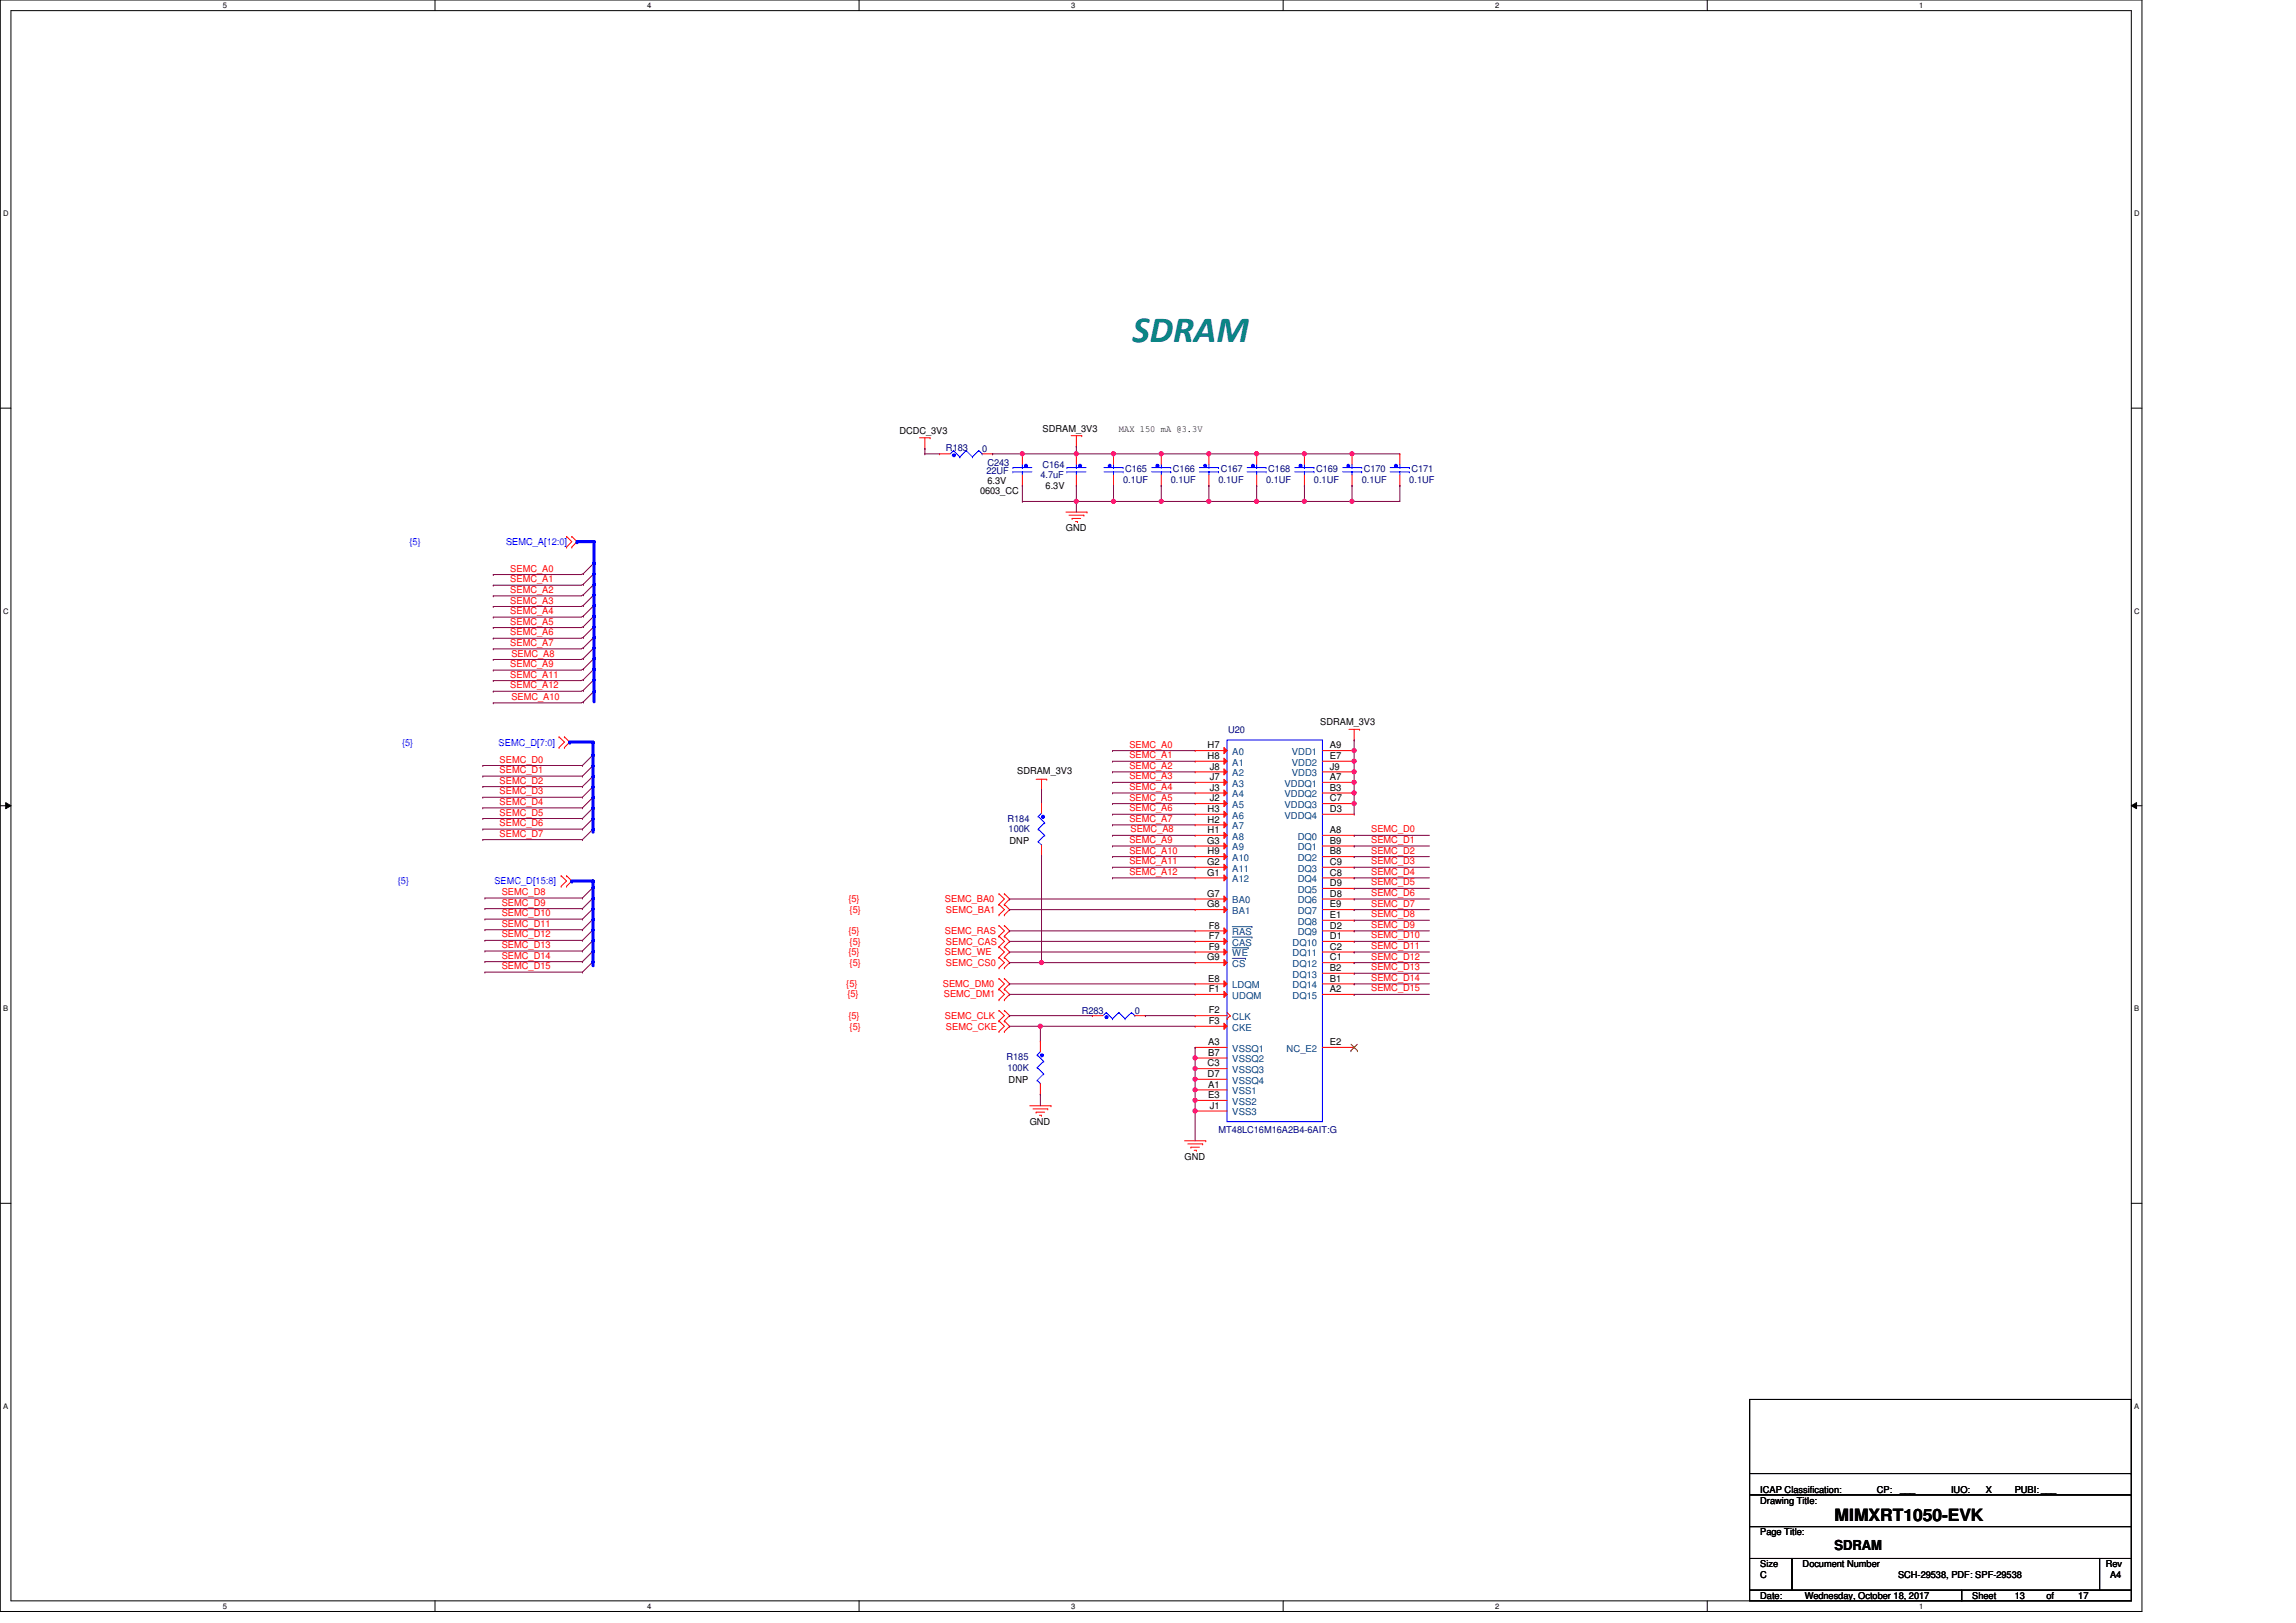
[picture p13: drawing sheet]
<svg xmlns="http://www.w3.org/2000/svg" width="297mm" height="210mm" viewBox="0 0 297 210" stroke-linecap="round" stroke-linejoin="round" font-family="sans-serif">
<defs><g id="words">
<text font-size="4.8" fill="#008080" x="146.5" y="44.2">SDRAM</text>
<text font-size="2.2" x="237.3" y="196.8">MIMXRT1050-EVK</text>
<text font-size="1.8" x="237.3" y="200.5">SDRAM</text>
<g font-size="1.2">
<text x="116.3" y="56.1">DCDC_3V3</text>
<text x="134.9" y="55.9">SDRAM_3V3</text>
<text x="144.8" y="55.8">MAX 150 mA @3.3V</text>
<text x="126.8" y="63.9">0603_CC</text>
<text x="127.7" y="62.6">6.3V</text>
<text x="135.3" y="63.3">6.3V</text>
<text x="137.9" y="68.7">GND</text>
<text x="170.8" y="93.9">SDRAM_3V3</text>
<text x="131.6" y="100.2">SDRAM_3V3</text>
<text x="156.2" y="96.8">H7</text>
<text x="156.2" y="98.2">H8</text>
<text x="156.5" y="99.6">J8</text>
<text x="156.5" y="100.9">J7</text>
<text x="172" y="100.9">A7</text>
<text x="172" y="99.6">J9</text>
<text x="172" y="98.2">E7</text>
<text x="172" y="96.8">A9</text>
<text x="156.2" y="107.8">H1</text>
<text x="156.2" y="105.1">H3</text>
<text x="156.2" y="106.4">H2</text>
<text x="156.5" y="102.3">J3</text>
<text x="156.5" y="103.7">J2</text>
<text x="172" y="102.3">B3</text>
<text x="172" y="103.7">C7</text>
<text x="172" y="105.1">D3</text>
<text x="172" y="107.8">A8</text>
<text x="130.6" y="109.2">DNP</text>
<text x="156.2" y="109.2">G3</text>
<text x="156.2" y="113.3">G1</text>
<text x="156.2" y="111.9">G2</text>
<text x="156.2" y="110.5">H9</text>
<text x="172" y="109.2">B9</text>
<text x="172" y="110.5">B8</text>
<text x="172" y="111.9">C9</text>
<text x="172" y="113.3">C8</text>
<text x="156.2" y="116">G7</text>
<text x="156.2" y="117.4">G8</text>
<text x="172" y="114.6">D9</text>
<text x="172" y="116">D8</text>
<text x="172" y="117.4">E9</text>
<text x="172" y="118.8">E1</text>
<text x="156.2" y="124.2">G9</text>
<text x="156.4" y="121.5">F7</text>
<text x="156.4" y="120.1">F8</text>
<text x="156.4" y="122.9">F9</text>
<text x="172" y="120.1">D2</text>
<text x="172" y="121.5">D1</text>
<text x="172" y="122.9">C2</text>
<text x="172" y="124.2">C1</text>
<text x="172" y="125.6">B2</text>
<text x="156.3" y="127">E8</text>
<text x="156.4" y="131.1">F2</text>
<text x="156.4" y="128.4">F1</text>
<text x="172" y="127">B1</text>
<text x="172" y="128.4">A2</text>
<text x="156.2" y="138">C3</text>
<text x="156.3" y="135.2">A3</text>
<text x="156.3" y="136.6">B7</text>
<text x="156.4" y="132.5">F3</text>
<text x="172" y="135.2">E2</text>
<text x="130.5" y="140.1">DNP</text>
<text x="156.2" y="139.3">D7</text>
<text x="156.3" y="142.1">E3</text>
<text x="156.3" y="140.7">A1</text>
<text x="156.5" y="143.4">J1</text>
<text x="133.2" y="145.6">GND</text>
<text x="153.2" y="150.1">GND</text>
<text x="227.7" y="194.5">Drawing Title:</text>
<text x="227.7" y="193.1">ICAP Classification:</text>
<text x="242.8" y="193.1">CP:</text>
<text x="245.8" y="193">___</text>
<text x="252.4" y="193.1">IUO:</text>
<text x="256.3" y="193.1">_X_</text>
<text x="260.6" y="193.1">PUBI: ___</text>
<text x="227.7" y="198.6">Page Title:</text>
<text x="227.7" y="202.8">Size</text>
<text x="233.2" y="202.8">Document Number</text>
<text x="272.4" y="202.8">Rev</text>
<text x="227.7" y="206.9">Date:</text>
<text x="227.7" y="204.1">C</text>
<text x="233.5" y="206.9">Wednesday, October 18, 2017</text>
<text x="245.6" y="204.1">SCH-29538, PDF: SPF-29538</text>
<text x="255.2" y="206.9">Sheet</text>
<text x="260.6" y="206.9">13</text>
<text x="264.8" y="206.9">of</text>
<text x="268.9" y="206.9">17</text>
<text x="273" y="204.1">A4</text>
</g>
<g font-size="1.2" fill="#000080">
<text x="122.4" y="58.3">R183</text>
<text x="127.1" y="58.5">0</text>
<text x="127.6" y="61.3">22UF</text>
<text x="127.7" y="60.2">C243</text>
<text x="134.6" y="61.9">4.7uF</text>
<text x="134.9" y="60.5">C164</text>
<text x="145.3" y="62.4">0.1UF</text>
<text x="145.6" y="61.1">C165</text>
<text x="151.5" y="62.4">0.1UF</text>
<text x="151.7" y="61.1">C166</text>
<text x="157.6" y="62.4">0.1UF</text>
<text x="157.9" y="61.1">C167</text>
<text x="163.8" y="62.4">0.1UF</text>
<text x="164.1" y="61.1">C168</text>
<text x="170" y="62.4">0.1UF</text>
<text x="170.3" y="61.1">C169</text>
<text x="176.2" y="62.4">0.1UF</text>
<text x="176.4" y="61.1">C170</text>
<text x="182.3" y="62.4">0.1UF</text>
<text x="182.6" y="61.1">C171</text>
<text x="158.9" y="94.8">U20</text>
<text x="130.3" y="106.3">R184</text>
<text x="130.5" y="107.7">100K</text>
<text x="140" y="131.1">R283</text>
<text x="146.8" y="131.1">0</text>
<text x="130.2" y="137.2">R185</text>
<text x="130.3" y="138.6">100K</text>
<text x="157.6" y="146.6">MT48LC16M16A2B4-6AIT:G</text>
</g>
<g font-size="1.2" fill="#00f">
<text x="53" y="70.5">{5}</text>
<text x="65.5" y="70.5">SEMC_A[12:0]</text>
<text x="52" y="96.5">{5}</text>
<text x="64.5" y="96.5">SEMC_D[7:0]</text>
<text x="51.5" y="114.4">{5}</text>
<text x="64" y="114.4">SEMC_D[15:8]</text>
</g>
<g font-size="1.2" fill="#f00">
<text x="66" y="74">SEMC_A0</text>
<text x="66" y="75.3">SEMC_A1</text>
<text x="66" y="76.7">SEMC_A2</text>
<text x="66" y="78.1">SEMC_A3</text>
<text x="66" y="79.5">SEMC_A4</text>
<text x="66" y="80.8">SEMC_A5</text>
<text x="66" y="82.2">SEMC_A6</text>
<text x="66" y="83.6">SEMC_A7</text>
<text x="66" y="86.3">SEMC_A9</text>
<text x="66" y="87.7">SEMC_A11</text>
<text x="66" y="89">SEMC_A12</text>
<text x="66.2" y="84.9">SEMC_A8</text>
<text x="66.2" y="90.6">SEMC_A10</text>
<text x="64.6" y="98.7">SEMC_D0</text>
<text x="64.6" y="100">SEMC_D1</text>
<text x="64.6" y="101.4">SEMC_D2</text>
<text x="146.1" y="96.7">SEMC_A0</text>
<text x="146.1" y="98.1">SEMC_A1</text>
<text x="146.1" y="99.5">SEMC_A2</text>
<text x="146.1" y="100.8">SEMC_A3</text>
<text x="64.6" y="102.8">SEMC_D3</text>
<text x="64.6" y="104.1">SEMC_D4</text>
<text x="64.6" y="105.5">SEMC_D5</text>
<text x="64.6" y="106.9">SEMC_D6</text>
<text x="146.1" y="102.2">SEMC_A4</text>
<text x="146.1" y="103.6">SEMC_A5</text>
<text x="146.1" y="105">SEMC_A6</text>
<text x="146.1" y="106.3">SEMC_A7</text>
<text x="146.3" y="107.7">SEMC_A8</text>
<text x="177.4" y="107.7">SEMC_D0</text>
<text x="64.6" y="108.2">SEMC_D7</text>
<text x="146.1" y="109.1">SEMC_A9</text>
<text x="146.1" y="110.4">SEMC_A10</text>
<text x="146.1" y="111.8">SEMC_A11</text>
<text x="146.1" y="113.2">SEMC_A12</text>
<text x="177.4" y="109.1">SEMC_D1</text>
<text x="177.4" y="110.4">SEMC_D2</text>
<text x="177.4" y="111.8">SEMC_D3</text>
<text x="177.4" y="113.2">SEMC_D4</text>
<text x="64.9" y="117.2">SEMC_D9</text>
<text x="64.9" y="115.8">SEMC_D8</text>
<text x="64.9" y="118.5">SEMC_D10</text>
<text x="64.9" y="119.9">SEMC_D11</text>
<text x="109.8" y="116.8">{5}</text>
<text x="109.9" y="118.1">{5}</text>
<text x="122.3" y="116.8">SEMC_BA0</text>
<text x="122.4" y="118.1">SEMC_BA1</text>
<text x="177.4" y="114.6">SEMC_D5</text>
<text x="177.4" y="115.9">SEMC_D6</text>
<text x="177.4" y="117.3">SEMC_D7</text>
<text x="177.4" y="118.7">SEMC_D8</text>
<text x="64.9" y="121.3">SEMC_D12</text>
<text x="64.9" y="122.7">SEMC_D13</text>
<text x="64.9" y="124">SEMC_D14</text>
<text x="64.9" y="125.4">SEMC_D15</text>
<text x="109.8" y="120.9">{5}</text>
<text x="109.8" y="123.6">{5}</text>
<text x="109.9" y="122.2">{5}</text>
<text x="109.9" y="125">{5}</text>
<text x="122.3" y="120.9">SEMC_RAS</text>
<text x="122.3" y="123.6">SEMC_WE</text>
<text x="122.4" y="122.2">SEMC_CAS</text>
<text x="122.4" y="125">SEMC_CS0</text>
<text x="177.4" y="120.1">SEMC_D9</text>
<text x="177.4" y="121.4">SEMC_D10</text>
<text x="177.4" y="122.8">SEMC_D11</text>
<text x="177.4" y="124.2">SEMC_D12</text>
<text x="177.4" y="125.5">SEMC_D13</text>
<text x="109.5" y="127.7">{5}</text>
<text x="109.6" y="129">{5}</text>
<text x="109.8" y="131.8">{5}</text>
<text x="122" y="127.7">SEMC_DM0</text>
<text x="122.1" y="129">SEMC_DM1</text>
<text x="122.3" y="131.8">SEMC_CLK</text>
<text x="177.4" y="126.9">SEMC_D14</text>
<text x="177.4" y="128.3">SEMC_D15</text>
<text x="109.9" y="133.2">{5}</text>
<text x="122.4" y="133.2">SEMC_CKE</text>
</g>
<g font-size="1.2" fill="#004080">
<text x="159.4" y="97.7">A0</text>
<text x="159.4" y="99.1">A1</text>
<text x="159.4" y="100.4">A2</text>
<text x="159.4" y="101.8">A3</text>
<text x="166.2" y="101.8">VDDQ1</text>
<text x="167.1" y="100.4">VDD3</text>
<text x="167.1" y="99.1">VDD2</text>
<text x="167.1" y="97.7">VDD1</text>
<text x="159.4" y="105.9">A6</text>
<text x="159.4" y="107.3">A7</text>
<text x="159.4" y="103.2">A4</text>
<text x="159.4" y="104.5">A5</text>
<text x="166.2" y="103.2">VDDQ2</text>
<text x="166.2" y="104.5">VDDQ3</text>
<text x="166.2" y="105.9">VDDQ4</text>
<text x="159.4" y="110">A9</text>
<text x="159.4" y="108.6">A8</text>
<text x="159.4" y="111.4">A10</text>
<text x="159.4" y="112.8">A11</text>
<text x="167.9" y="108.6">DQ0</text>
<text x="167.9" y="110">DQ1</text>
<text x="167.9" y="111.4">DQ2</text>
<text x="167.9" y="112.8">DQ3</text>
<text x="159.4" y="116.9">BA0</text>
<text x="159.4" y="118.3">BA1</text>
<text x="159.4" y="114.2">A12</text>
<text x="167.9" y="114.2">DQ4</text>
<text x="167.9" y="115.5">DQ5</text>
<text x="167.9" y="116.9">DQ6</text>
<text x="167.9" y="118.3">DQ7</text>
<text x="167.9" y="119.6">DQ8</text>
<text x="159.4" y="125.1">CS</text>
<text x="159.4" y="122.4">CAS</text>
<text x="159.4" y="121">RAS</text>
<text x="159.4" y="123.7">WE</text>
<text x="167.2" y="122.4">DQ10</text>
<text x="167.2" y="123.7">DQ11</text>
<text x="167.2" y="125.1">DQ12</text>
<text x="167.9" y="121">DQ9</text>
<text x="159.4" y="132">CLK</text>
<text x="159.4" y="129.2">UDQM</text>
<text x="159.4" y="127.9">LDQM</text>
<text x="167.2" y="126.5">DQ13</text>
<text x="167.2" y="127.9">DQ14</text>
<text x="167.2" y="129.2">DQ15</text>
<text x="159.4" y="133.4">CKE</text>
<text x="159.4" y="136.1">VSSQ1</text>
<text x="159.4" y="137.5">VSSQ2</text>
<text x="166.5" y="136.1">NC_E2</text>
<text x="159.4" y="142.9">VSS2</text>
<text x="159.4" y="141.6">VSS1</text>
<text x="159.4" y="138.8">VSSQ3</text>
<text x="159.4" y="140.2">VSSQ4</text>
<text x="159.4" y="144.3">VSS3</text>
</g>
<g font-size="1">
<text x="28.8" y="1">5</text>
<text x="83.7" y="1">4</text>
<text x="138.6" y="1">3</text>
<text x="193.4" y="1">2</text>
<text x="248.3" y="1">1</text>
<text x=".4" y="28">D</text>
<text x="276.1" y="28">D</text>
<text x=".4" y="79.4">C</text>
<text x="276.1" y="79.4">C</text>
<text x=".4" y="130.9">B</text>
<text x="276.1" y="130.9">B</text>
<text x=".4" y="182.3">A</text>
<text x="276.1" y="182.3">A</text>
<text x="28.8" y="208.2">5</text>
<text x="83.7" y="208.2">4</text>
<text x="138.6" y="208.2">3</text>
<text x="193.4" y="208.2">2</text>
<text x="248.3" y="208.2">1</text>
</g>
</g></defs>
<path d="M0 0h277.1v208.5h-277.1zM1.4 1.4h274.3v205.7h-274.3z" fill="none" stroke="#000" stroke-width=".13"/>
<g fill="#fff">
<path d="M28.8 .1h.6v1.1h-.6z"/>
<path d="M28.8 207.3h.6v1.1h-.6z"/>
</g>
<path d="M56.3 0v1.4M56.3 207.1v1.4" fill="none" stroke="#000" stroke-width=".13"/>
<g fill="#fff">
<path d="M83.7 .1h.6v1.1h-.6z"/>
<path d="M83.7 207.3h.6v1.1h-.6z"/>
</g>
<path d="M111.1 0v1.4M111.1 207.1v1.4" fill="none" stroke="#000" stroke-width=".13"/>
<g fill="#fff">
<path d="M138.6 .1h.5v1.1h-.5z"/>
<path d="M138.6 207.3h.5v1.1h-.5z"/>
</g>
<path d="M166 0v1.4M166 207.1v1.4" fill="none" stroke="#000" stroke-width=".13"/>
<g fill="#fff">
<path d="M193.4 .1h.6v1.1h-.6z"/>
<path d="M193.4 207.3h.6v1.1h-.6z"/>
</g>
<path d="M220.9 0v1.4M220.9 207.1v1.4" fill="none" stroke="#000" stroke-width=".13"/>
<g fill="#fff">
<path d="M248.3 .1h.6v1.1h-.6z"/>
<path d="M248.3 207.3h.6v1.1h-.6z"/>
<path d="M.4 27.1h.7v1.1h-.7z"/>
<path d="M276.1 27.1h.7v1.1h-.7z"/>
<path d="M.4 78.5h.7v1.1h-.7z"/>
<path d="M276.1 78.5h.7v1.1h-.7z"/>
</g>
<path d="M0 52.8h1.4M275.7 52.8h1.4" fill="none" stroke="#000" stroke-width=".13"/>
<g fill="#fff">
<path d="M.4 130h.7v1.1h-.7z"/>
<path d="M276.1 130h.6v1.1h-.6z"/>
</g>
<path d="M0 104.2h1.4M.7 103.8l.7 .4-.7 .4zM275.7 104.2l.7-.4v.8zM275.7 104.2h1.4" fill="none" stroke="#000" stroke-width=".13"/>
<path d="M.7 103.8l.7 .4-.7 .4zM275.7 104.2l.7-.4v.8z" fill="#000"/>
<g fill="#fff">
<path d="M.4 181.4h.7v1.1h-.7z"/>
<path d="M276.1 181.4h.6v1.1h-.6z"/>
</g>
<path d="M0 155.7h1.4M275.7 155.7h1.4M226.4 193.4h49.3v4.1h-49.3zM226.4 197.5h49.3v4.1h-49.3zM226.4 181.1h49.3v12.3h-49.3zM226.4 190.6h49.3M275.7 190.6h.1M226.4 201.6h5.4v4.1h-5.4zM226.4 205.7h27.4v1.4h-27.4zM231.8 201.6h39.8v4.1h-39.8zM253.8 205.7h21.9v1.4h-21.9zM271.6 201.6h4.1v4.1h-4.1z" fill="none" stroke="#000" stroke-width=".13"/>
<g fill="none" stroke="#f00" stroke-width=".13">
<path d="M119 56.6h1.3M119.7 58h.1M119.7 56.6v1.4M120.3 56.6h.1M138.6 56.4h1.4M139.3 57.7h.1M139.3 56.4v1.3M140 56.4h.1M73.3 69.4h.1M73.3 70.8h.1M73.3 69.4l.7 .7-.7 .7M74 70.8h.1"/>
<path d="M74 69.4h.1M74 69.4l.7 .7-.7 .7M137.9 66.3h2.7M138.3 66.7h1.9M138.7 67.1h.1M138.7 67.1h1.1M139.1 67.5h.3M139.4 67.5h.1M140.2 66.7h.1M140.6 66.3h.1M72.3 95.3h.1M72.3 96.7h.1"/>
<path d="M72.3 95.3l.7 .7-.7 .7M73 96.7h.1M73 95.3h.1M73 95.3l.7 .7-.7 .7M174.5 94.4h1.4M175.2 95.7h.1M175.2 94.4v1.3M175.9 94.4h.1M72.6 113.3h.1M72.6 114.7h.1M72.6 113.3l.7 .7-.7 .7M73.3 114.7h.1"/>
<path d="M73.3 113.3h.1M73.3 113.3l.7 .7-.7 .7M129.2 117h.1M129.2 115.6h.1M129.2 118.4h.1M129.2 119.7h.1M129.2 115.6l.7 .7-.7 .7M129.2 117l.7 .7-.7 .7M129.2 119.7l.7 .7-.7 .7M129.9 115.6h.1M129.9 117h.1M129.9 118.4h.1"/>
<path d="M129.9 119.7h.1M129.9 115.6l.7 .7-.7 .7M129.9 117l.7 .7-.7 .7M129.9 119.7l.7 .7-.7 .7M134 100.8h1.4M134.7 102.2h.1M134.7 100.8v1.4M135.4 100.8h.1M129.2 121.1h.1M129.2 122.5h.1M129.2 123.9h.1M129.2 125.2h.1"/>
<path d="M129.2 128h.1M129.2 126.6h.1M129.2 129.3h.1M129.2 132.1h.1M129.2 130.7h.1M129.2 133.5h.1M129.2 121.1l.7 .7-.7 .7M129.2 122.5l.7 .7-.7 .7M129.2 123.9l.7 .6-.7 .7M129.2 126.6l.7 .7-.7 .7M129.2 128l.7 .7-.7 .6M129.2 130.7l.7 .7-.7 .7"/>
<path d="M129.2 132.1l.7 .7-.7 .7M129.9 121.1h.1M129.9 122.5h.1M129.9 123.9h.1M129.9 125.2h.1M129.9 126.6h.1M129.9 128h.1M129.9 129.3h.1M129.9 130.7h.1M129.9 132.1h.1M129.9 133.5h.1M129.9 121.1l.7 .7-.7 .7"/>
<path d="M129.9 122.5l.7 .7-.7 .7M129.9 123.9l.7 .6-.7 .7M129.9 126.6l.7 .7-.7 .7M129.9 128l.7 .7-.7 .6M129.9 130.7l.7 .7-.7 .7M129.9 132.1l.7 .7-.7 .7M133.2 143.1h2.8M133.6 143.5h1.9M134 143.9h.1M134 143.9h1.1M134.5 144.3h.2M134.7 144.3h.1"/>
<path d="M135.5 143.5h.1M136 143.1h.1M153.2 147.6h2.8M153.7 148h1.9M154.1 148.4h.1M154.1 148.4h1.1M154.5 148.8h.3M154.8 148.8h.1M155.6 148h.1M156 147.6h.1"/>
</g>
<g fill="none" stroke="#800040" stroke-width=".13">
<path d="M75.5 79.7h.1M75.5 78.3h.1M75.5 76.9h.1M75.5 75.6h.1M75.5 74.2h.1M76.9 79.7l-1.4 1.4M76.9 78.3l-1.4 1.4M76.9 76.9l-1.4 1.4M76.9 75.6l-1.4 1.3M76.9 74.2l-1.4 1.4M76.9 72.8l-1.4 1.4M75.3 99h.1"/>
<path d="M75.5 89.3h.1M75.5 87.9h.1M75.5 86.6h.1M75.5 85.2h.1M75.5 83.8h.1M75.5 82.4h.1M75.5 81.1h.1M75.5 90.8h.1M76.7 99l-1.4 1.4M76.7 97.7l-1.4 1.3M76.9 87.9l-1.4 1.4M76.9 86.6l-1.4 1.3"/>
<path d="M76.9 85.2l-1.4 1.4M76.9 83.8l-1.4 1.4M76.9 82.4l-1.4 1.4M76.9 81.1l-1.4 1.3M76.9 89.4l-1.4 1.4M75.3 108.6h.1M75.3 107.3h.1M75.3 105.9h.1M75.3 104.5h.1M75.3 103.1h.1M75.3 101.8h.1M75.3 100.4h.1"/>
<path d="M75.3 116.2h.1M75.3 117.6h.1M75.3 118.9h.1M76.7 107.3l-1.4 1.3M76.7 105.9l-1.4 1.4M76.7 104.5l-1.4 1.4M76.7 103.1l-1.4 1.4M76.7 101.8l-1.4 1.3M76.7 100.4l-1.4 1.4M76.7 114.8l-1.4 1.4M76.7 116.2l-1.4 1.4M76.7 117.6l-1.4 1.3"/>
<path d="M76.7 118.9l-1.4 1.4M75.3 120.3h.1M75.3 121.7h.1M75.3 123h.1M75.3 124.4h.1M75.3 125.8h.1M76.7 120.3l-1.4 1.4M76.7 121.7l-1.4 1.3M76.7 123l-1.4 1.4M76.7 124.4l-1.4 1.4"/>
</g>
<path d="M179.8 61h2.5M179.8 60.5h2.5M181.1 61h.1M181.1 61v.4M182.3 61h.1M182.3 60.5h.1" fill="none" stroke="#00f" stroke-width=".13"/>
<circle cx="180.6" cy="60.3" r=".2" fill="#00f"/>
<g fill="none" stroke="#00f" stroke-width=".13">
<path d="M181.1 60.5h.1M181.1 60.1v.4M158.7 95.7h12.4v49.4h-12.4z"/>
<circle cx="180.6" cy="60.3" r=".2"/>
</g>
<path d="M181.1 58.7h.1M181.1 58.7v1.4M181.1 62.8h.1M181.1 61.4v1.4" fill="none" stroke="#f00" stroke-width=".13"/>
<path d="M158.3 124.1l.4 .4-.4 .4z" fill="#f00"/>
<path d="M154.6 124.5h.1M154.6 124.5h4.1M158.3 124.1l.4 .4-.4 .4z" fill="none" stroke="#f00" stroke-width=".13"/>
<path d="M159.4 124h1.7M161.1 124h.1" fill="none" stroke="#004080" stroke-width=".13"/>
<path d="M158.3 109.1l.4 .4-.4 .4z" fill="#f00"/>
<path d="M154.6 109.5h.1M154.6 109.5h4.1M158.3 109.1l.4 .4-.4 .4z" fill="none" stroke="#f00" stroke-width=".13"/>
<path d="M158.3 107.7l.4 .4-.4 .4z" fill="#f00"/>
<path d="M154.6 108.1h.1M154.6 108.1h4.1M158.3 107.7l.4 .4-.4 .4z" fill="none" stroke="#f00" stroke-width=".13"/>
<path d="M158.3 115.9l.4 .4-.4 .4z" fill="#f00"/>
<path d="M154.6 116.3h.1M154.6 116.3h4.1M158.3 115.9l.4 .4-.4 .4zM171.1 102.6h4.1M175.2 102.6h.1" fill="none" stroke="#f00" stroke-width=".13"/>
<path d="M158.3 104.9l.4 .4-.4 .4z" fill="#f00"/>
<path d="M154.6 105.3h.1M154.6 105.3h4.1M158.3 104.9l.4 .4-.4 .4z" fill="none" stroke="#f00" stroke-width=".13"/>
<path d="M158.3 132.4l.4 .4-.4 .4z" fill="#f00"/>
<path d="M154.6 132.8h.1M154.6 132.8h4.1M158.3 132.4l.4 .4-.4 .4z" fill="none" stroke="#f00" stroke-width=".13"/>
<path d="M158.3 106.3l.4 .4-.4 .4z" fill="#f00"/>
<path d="M154.6 106.7h.1M154.6 106.7h4.1M158.3 106.3l.4 .4-.4 .4zM171.1 101.2h4.1M175.2 101.2h.1" fill="none" stroke="#f00" stroke-width=".13"/>
<path d="M158.3 121.4l.4 .4-.4 .4z" fill="#f00"/>
<path d="M154.6 121.8h.1M154.6 121.8h4.1M158.3 121.4l.4 .4-.4 .4zM154.6 142.4h.1M154.6 143.7h.1M154.6 142.4h4.1M154.6 143.7h4.1" fill="none" stroke="#f00" stroke-width=".13"/>
<path d="M159.4 121.2h2.6M162 121.2h.1" fill="none" stroke="#004080" stroke-width=".13"/>
<path d="M158.3 117.3l.4 .4-.4 .4z" fill="#f00"/>
<path d="M154.6 117.7h.1M154.6 117.7h4.1M158.3 117.3l.4 .4-.4 .4z" fill="none" stroke="#f00" stroke-width=".13"/>
<path d="M158.3 120l.4 .4-.4 .4z" fill="#f00"/>
<path d="M171.1 104h4.1M171.1 105.3h4.1M175.2 104h.1M175.2 105.3h.1M154.6 120.4h.1M154.6 120.4h4.1M158.3 120l.4 .4-.4 .4zM171.1 135.5h4.1M175.2 135.5h.1M154.6 141h.1M154.6 141h4.1" fill="none" stroke="#f00" stroke-width=".13"/>
<path d="M159.4 119.9h2.6M162 119.9h.1" fill="none" stroke="#004080" stroke-width=".13"/>
<path d="M174.8 135.9h.1M174.8 135.1l.8 .8M175.6 135.1l-.8 .8M175.6 135.9h.1" fill="none" stroke="#804000" stroke-width=".13"/>
<path d="M158.3 113.2l.4 .4-.4 .4z" fill="#f00"/>
<path d="M154.6 113.6h.1M154.6 113.6h4.1M158.3 113.2l.4 .4-.4 .4zM154.6 131.4h.1M154.6 131.4h4.1M158.7 131.8h.1M158.7 131l.4 .4M159.1 131.4h.1M159.1 131.4l-.4 .4" fill="none" stroke="#f00" stroke-width=".13"/>
<path d="M158.3 96.7l.4 .4-.4 .4z" fill="#f00"/>
<path d="M154.6 97.1h.1M154.6 97.1h4.1M158.3 96.7l.4 .4-.4 .4z" fill="none" stroke="#f00" stroke-width=".13"/>
<path d="M158.3 98.1l.4 .4-.4 .4z" fill="#f00"/>
<path d="M154.6 98.5h.1M154.6 98.5h4.1M158.3 98.1l.4 .4-.4 .4zM171.1 99.9h4.1M175.2 99.9h.1" fill="none" stroke="#f00" stroke-width=".13"/>
<path d="M158.3 99.5l.4 .4-.4 .4z" fill="#f00"/>
<path d="M154.6 99.9h.1M154.6 99.9h4.1M158.3 99.5l.4 .4-.4 .4z" fill="none" stroke="#f00" stroke-width=".13"/>
<path d="M158.3 102.2l.4 .4-.4 .4z" fill="#f00"/>
<path d="M154.6 102.6h.1M154.6 102.6h4.1M158.3 102.2l.4 .4-.4 .4z" fill="none" stroke="#f00" stroke-width=".13"/>
<path d="M158.3 103.6l.4 .4-.4 .4z" fill="#f00"/>
<path d="M154.6 104h.1M154.6 104h4.1M158.3 103.6l.4 .4-.4 .4z" fill="none" stroke="#f00" stroke-width=".13"/>
<path d="M158.3 122.8l.4 .4-.4 .4z" fill="#f00"/>
<path d="M154.6 123.2h.1M154.6 123.2h4.1M158.3 122.8l.4 .4-.4 .4z" fill="none" stroke="#f00" stroke-width=".13"/>
<path d="M159.4 122.6h2.1M161.5 122.6h.1" fill="none" stroke="#004080" stroke-width=".13"/>
<path d="M158.3 110.4l.4 .4-.4 .4z" fill="#f00"/>
<path d="M154.6 110.8h.1M154.6 110.8h4.1M158.3 110.4l.4 .4-.4 .4z" fill="none" stroke="#f00" stroke-width=".13"/>
<path d="M158.3 111.8l.4 .4-.4 .4z" fill="#f00"/>
<path d="M171.1 98.5h4.1M175.2 98.5h.1M154.6 112.2h.1M154.6 112.2h4.1M158.3 111.8l.4 .4-.4 .4zM171.1 108.1h4.1M175.2 108.1h.1" fill="none" stroke="#f00" stroke-width=".13"/>
<path d="M158.3 100.8l.4 .4-.4 .4z" fill="#f00"/>
<g fill="none" stroke="#f00" stroke-width=".13">
<path d="M171.1 97.1h4.1M175.2 97.1h.1M154.6 101.2h.1M154.6 101.2h4.1M158.3 100.8l.4 .4-.4 .4zM171.1 109.5h4.1M171.1 110.8h4.1M171.1 112.2h4.1M171.1 113.6h4.1M171.1 114.9h4.1M171.1 116.3h4.1M171.1 117.7h4.1"/>
<path d="M171.1 119.1h4.1M175.2 109.5h.1M175.2 110.8h.1M175.2 112.2h.1M175.2 113.6h.1M175.2 114.9h.1M175.2 116.3h.1M175.2 117.7h.1M175.2 119.1h.1M154.6 135.5h.1M154.6 136.9h.1M154.6 138.3h.1"/>
<path d="M154.6 139.6h.1M154.6 135.5h4.1M154.6 136.9h4.1M154.6 138.3h4.1M154.6 139.6h4.1M171.1 120.4h4.1M175.2 120.4h.1"/>
</g>
<path d="M158.3 128.2l.4 .5-.4 .4z" fill="#f00"/>
<path d="M154.6 128.7h.1M154.6 128.7h4.1M158.3 128.2l.4 .5-.4 .4z" fill="none" stroke="#f00" stroke-width=".13"/>
<path d="M158.3 126.9l.4 .4-.4 .4z" fill="#f00"/>
<g fill="none" stroke="#f00" stroke-width=".13">
<path d="M154.6 127.3h.1M154.6 127.3h4.1M158.3 126.9l.4 .4-.4 .4zM171.1 127.3h4.1M171.1 121.8h4.1M171.1 123.2h4.1M171.1 124.5h4.1M171.1 125.9h4.1M171.1 128.7h4.1M175.2 121.8h.1M175.2 123.2h.1M175.2 124.5h.1"/>
<path d="M175.2 125.9h.1M175.2 127.3h.1M175.2 128.7h.1"/>
</g>
<path d="M143.1 131h.1M143.1 131l-.4 .4M143.1 131l.8 .8M143.9 131.8h.1M144.8 131h.1M144.8 131l-.9 .8M144.8 131l.8 .8M145.6 131.8h.1M146.4 131h.1M146.4 131l-.8 .8M146.4 131l.4 .4M146.8 131.4h.1" fill="none" stroke="#00f" stroke-width=".13"/>
<path d="M143 131.5h.3l.1 .1-.1 .1h-.3z" fill-rule="evenodd" fill="#00f"/>
<g fill="none" stroke="#00f" stroke-width=".13">
<path d="M134.3 105.6h.1M134.3 107.3h.1M134.3 108.9h.1M134.3 105.6l.8 .8M134.3 107.3l.8 .8M134.3 108.9l.4 .4M134.7 109.3h.1M134.7 105.2l-.4 .4M135.1 106.4h.1M135.1 108.1h.1M135.1 106.4l-.8 .9M135.1 108.1l-.8 .8"/>
<path d="M143 131.5h.3l.1 .1-.1 .1h-.3z"/>
</g>
<path d="M141.3 131.4h.1M141.3 131.4h1.4M146.8 131.4h1.4M148.2 131.4h.1" fill="none" stroke="#f00" stroke-width=".13"/>
<path d="M134.8 105.5h.3v.3l-.2 .1-.1-.1z" fill-rule="evenodd" fill="#00f"/>
<path d="M161.4 61h2.4M161.4 60.5h2.4M162.6 61h.1M162.6 61v.4M163.8 61h.1M163.8 60.5h.1M134.8 105.5h.3v.3l-.2 .1-.1-.1z" fill="none" stroke="#00f" stroke-width=".13"/>
<path d="M134.7 103.8h.1M134.7 110.7h.1M134.7 103.8v1.4M134.7 109.3v1.4" fill="none" stroke="#f00" stroke-width=".13"/>
<path d="M162 60.1h.2v.3l-.1 .1-.1-.1z" fill-rule="evenodd" fill="#00f"/>
<path d="M142.8 61h2.5M142.8 60.5h2.5M144.1 61h.1M144.1 61v.4M145.3 61h.1M145.3 60.5h.1M162 60.1h.2v.3l-.1 .1-.1-.1zM162.6 60.5h.1M162.6 60.1v.4" fill="none" stroke="#00f" stroke-width=".13"/>
<path d="M162.6 58.7h.1M162.6 58.7v1.4M162.6 62.8h.1M162.6 61.4v1.4" fill="none" stroke="#f00" stroke-width=".13"/>
<path d="M143.4 60.1h.3v.3l-.1 .1-.2-.1z" fill-rule="evenodd" fill="#00f"/>
<path d="M138 61h.1M138 60.5h.1M138 61h2.5M138 60.5h2.5M139.3 61h.1M139.3 61v.4M143.4 60.1h.3v.3l-.1 .1-.2-.1zM144.1 60.5h.1M144.1 60.1v.4" fill="none" stroke="#00f" stroke-width=".13"/>
<path d="M144.1 58.7h.1M144.1 58.7v1.4M144.1 62.8h.1M144.1 61.4v1.4" fill="none" stroke="#f00" stroke-width=".13"/>
<circle cx="139.7" cy="60.3" r=".2" fill="#00f"/>
<g fill="none" stroke="#00f" stroke-width=".13">
<path d="M139.3 60.5h.1M139.3 60.1v.4M173.7 61h2.5M173.7 60.5h2.5M174.9 61h.1M174.9 61v.4M176.2 61h.1M176.2 60.5h.1"/>
<circle cx="139.7" cy="60.3" r=".2"/>
</g>
<path d="M139.3 58.7h.1M139.3 58.7v1.4M139.3 62.8h.1M139.3 61.4v1.4" fill="none" stroke="#f00" stroke-width=".13"/>
<path d="M174.3 60.1h.3v.3l-.2 .1-.1-.1z" fill-rule="evenodd" fill="#00f"/>
<g fill="none" stroke="#00f" stroke-width=".13">
<path d="M174.3 60.1h.3v.3l-.2 .1-.1-.1zM174.9 60.5h.1M174.9 60.1v.4M134.2 136.5h.1M134.2 138.1h.1M134.2 139.8h.1M134.2 136.5l.8 .8M134.2 138.1l.8 .8M134.2 139.8l.4 .4M134.6 136.1l-.4 .4M135 137.3h.1M135 138.9h.1"/>
<path d="M135 137.3l-.8 .8M135 138.9l-.8 .9M134.6 140.2h.1"/>
</g>
<path d="M174.9 58.7h.1M174.9 58.7v1.4M174.9 62.8h.1M174.9 61.4v1.4" fill="none" stroke="#f00" stroke-width=".13"/>
<circle cx="134.8" cy="136.5" r=".2" fill="#00f"/>
<g fill="none" stroke="#00f" stroke-width=".13">
<path d="M155.2 61h2.4M155.2 60.5h2.4M156.4 61h.1M156.4 61v.4M157.6 61h.1M157.6 60.5h.1"/>
<circle cx="134.8" cy="136.5" r=".2"/>
</g>
<path d="M134.6 134.7h.1M134.6 134.7v1.4M134.6 141.6h.1M134.6 140.2v1.4" fill="none" stroke="#f00" stroke-width=".13"/>
<path d="M155.8 60.1h.2v.3l-.1 .1-.1-.1z" fill-rule="evenodd" fill="#00f"/>
<path d="M131 61h.1M131 60.5h.1M131 61h2.5M131 60.5h2.5M132.3 61h.1M132.3 61v.4M155.8 60.1h.2v.3l-.1 .1-.1-.1zM156.4 60.5h.1M156.4 60.1v.4" fill="none" stroke="#00f" stroke-width=".13"/>
<path d="M156.4 58.7h.1M156.4 58.7v1.4M156.4 62.8h.1M156.4 61.4v1.4" fill="none" stroke="#f00" stroke-width=".13"/>
<path d="M132.6 60.1h.3v.3l-.2 .1-.1-.1z" fill-rule="evenodd" fill="#00f"/>
<path d="M132.3 60.5h.1M132.3 60.1v.4M132.6 60.1h.3v.3l-.2 .1-.1-.1zM167.5 61h2.5M167.5 60.5h2.5M168.8 61h.1M168.8 61v.4M170 61h.1M170 60.5h.1" fill="none" stroke="#00f" stroke-width=".13"/>
<path d="M132.3 58.7h.1M132.3 58.7v1.4M132.3 62.8h.1M132.3 61.4v1.4" fill="none" stroke="#f00" stroke-width=".13"/>
<circle cx="168.3" cy="60.3" r=".2" fill="#00f"/>
<g fill="none" stroke="#00f" stroke-width=".13">
<path d="M149 61h2.5M149 60.5h2.5M150.2 61h.1M150.2 61v.4M151.5 61h.1M151.5 60.5h.1M168.8 60.5h.1M168.8 60.1v.4"/>
<circle cx="168.3" cy="60.3" r=".2"/>
</g>
<path d="M168.8 58.7h.1M168.8 58.7v1.4M168.8 62.8h.1M168.8 61.4v1.4" fill="none" stroke="#f00" stroke-width=".13"/>
<circle cx="149.7" cy="60.3" r=".2" fill="#00f"/>
<g fill="none" stroke="#00f" stroke-width=".13">
<path d="M123.4 58.3h.1M123.4 58.3l-.5 .4M123.4 58.3l.8 .8M124.2 59.1h.1M125 58.3h.1M125 58.3l-.8 .8M125 58.3l.8 .8M125.8 59.1h.1M126.6 58.3h.1M126.6 58.3l-.8 .8M126.6 58.3l.5 .4M127.1 58.7h.1"/>
<path d="M150.2 60.5h.1M150.2 60.1v.4"/>
<circle cx="149.7" cy="60.3" r=".2"/>
</g>
<path d="M150.2 58.7h.1M150.2 58.7v1.4M150.2 62.8h.1M150.2 61.4v1.4" fill="none" stroke="#f00" stroke-width=".13"/>
<path d="M123.3 58.8h.2l.1 .1-.1 .1h-.2z" fill-rule="evenodd" fill="#00f"/>
<path d="M123.3 58.8h.2l.1 .1-.1 .1h-.2z" fill="none" stroke="#00f" stroke-width=".13"/>
<path d="M121.6 58.7h.1M121.6 58.7h1.3M127.1 58.7h1.3M128.4 58.7h.1" fill="none" stroke="#f00" stroke-width=".13"/>
<path d="M139.3 58.7h.1M139.3 58.7h4.8" fill="none" stroke="#800040" stroke-width=".13"/>
<circle cx="144" cy="58.7" r=".27" fill="#f0f"/>
<circle cx="144" cy="58.7" r=".27" fill="none" stroke="#f0f" stroke-width=".13"/>
<circle cx="139.2" cy="58.7" r=".27" fill="#f0f"/>
<circle cx="139.2" cy="58.7" r=".27" fill="none" stroke="#f0f" stroke-width=".13"/>
<path d="M144.1 58.7h.1M144.1 58.7h6.1" fill="none" stroke="#800040" stroke-width=".13"/>
<circle cx="150.2" cy="58.7" r=".27" fill="#f0f"/>
<circle cx="150.2" cy="58.7" r=".27" fill="none" stroke="#f0f" stroke-width=".13"/>
<path d="M139.3 64.9h.1M139.3 62.8h.1M139.3 62.8v3.5M144.1 62.8h.1M144.1 64.9h.1M144.1 62.8v2.1M150.2 62.8h.1M150.2 62.8v2.1h-6.1M168.8 62.8h.1M168.8 62.8v2.1" fill="none" stroke="#800040" stroke-width=".13"/>
<circle cx="150.2" cy="64.9" r=".27" fill="#f0f"/>
<circle cx="150.2" cy="64.9" r=".27" fill="none" stroke="#f0f" stroke-width=".13"/>
<path d="M150.2 64.9h.1M150.2 64.9h12.4M156.4 62.8h.1M156.4 64.9h.1M156.4 62.8v2.1" fill="none" stroke="#800040" stroke-width=".13"/>
<circle cx="162.6" cy="64.9" r=".27" fill="#f0f"/>
<circle cx="162.6" cy="64.9" r=".27" fill="none" stroke="#f0f" stroke-width=".13"/>
<circle cx="156.4" cy="64.9" r=".27" fill="#f0f"/>
<circle cx="156.4" cy="64.9" r=".27" fill="none" stroke="#f0f" stroke-width=".13"/>
<path d="M139.3 64.9h.1M139.3 64.9h4.8M162.6 62.8h.1M162.6 64.9h.1M162.6 62.8v2.1M162.6 64.9h6.2" fill="none" stroke="#800040" stroke-width=".13"/>
<circle cx="144" cy="64.9" r=".27" fill="#f0f"/>
<circle cx="144" cy="64.9" r=".27" fill="none" stroke="#f0f" stroke-width=".13"/>
<circle cx="139.2" cy="64.9" r=".27" fill="#f0f"/>
<circle cx="139.2" cy="64.9" r=".27" fill="none" stroke="#f0f" stroke-width=".13"/>
<path d="M168.8 64.9h.1M168.8 64.9h6.1" fill="none" stroke="#800040" stroke-width=".13"/>
<circle cx="174.9" cy="64.9" r=".27" fill="#f0f"/>
<circle cx="174.9" cy="64.9" r=".27" fill="none" stroke="#f0f" stroke-width=".13"/>
<circle cx="168.7" cy="64.9" r=".27" fill="#f0f"/>
<circle cx="168.7" cy="64.9" r=".27" fill="none" stroke="#f0f" stroke-width=".13"/>
<path d="M139.3 57.7h.1M139.3 57.7v1M174.9 62.8h.1M174.9 64.9h.1M174.9 62.8v2.1M181.1 62.8h.1M181.1 62.8v2.1h-6.2M175.2 97.1h.1M175.2 98.5h.1M175.2 97.1v2.8" fill="none" stroke="#800040" stroke-width=".13"/>
<circle cx="175.2" cy="98.5" r=".27" fill="#f0f"/>
<circle cx="175.2" cy="98.5" r=".27" fill="none" stroke="#f0f" stroke-width=".13"/>
<path d="M175.2 99.9h.1M175.2 99.9v1.3" fill="none" stroke="#800040" stroke-width=".13"/>
<circle cx="175.2" cy="99.9" r=".27" fill="#f0f"/>
<circle cx="175.2" cy="99.9" r=".27" fill="none" stroke="#f0f" stroke-width=".13"/>
<path d="M175.2 101.2h.1M175.2 101.2v1.4" fill="none" stroke="#800040" stroke-width=".13"/>
<circle cx="175.2" cy="102.6" r=".27" fill="#f0f"/>
<circle cx="175.2" cy="102.6" r=".27" fill="none" stroke="#f0f" stroke-width=".13"/>
<circle cx="175.2" cy="101.2" r=".27" fill="#f0f"/>
<circle cx="175.2" cy="101.2" r=".27" fill="none" stroke="#f0f" stroke-width=".13"/>
<path d="M175.2 102.6h.1M175.2 104h.1M175.2 102.6v2.7" fill="none" stroke="#800040" stroke-width=".13"/>
<circle cx="175.2" cy="104" r=".27" fill="#f0f"/>
<circle cx="175.2" cy="104" r=".27" fill="none" stroke="#f0f" stroke-width=".13"/>
<path d="M154.6 141h.1M154.6 141v1.4" fill="none" stroke="#800040" stroke-width=".13"/>
<circle cx="154.6" cy="141" r=".27" fill="#f0f"/>
<circle cx="154.6" cy="141" r=".27" fill="none" stroke="#f0f" stroke-width=".13"/>
<path d="M154.6 142.4h.1M154.6 142.4v1.3" fill="none" stroke="#800040" stroke-width=".13"/>
<circle cx="154.6" cy="142.4" r=".27" fill="#f0f"/>
<circle cx="154.6" cy="142.4" r=".27" fill="none" stroke="#f0f" stroke-width=".13"/>
<path d="M154.6 143.7h.1M154.6 143.7v3.9" fill="none" stroke="#800040" stroke-width=".13"/>
<circle cx="154.6" cy="143.7" r=".27" fill="#f0f"/>
<circle cx="154.6" cy="143.7" r=".27" fill="none" stroke="#f0f" stroke-width=".13"/>
<path d="M154.6 135.5h.1M154.6 136.9h.1M154.6 135.5v2.8" fill="none" stroke="#800040" stroke-width=".13"/>
<circle cx="154.6" cy="138.2" r=".27" fill="#f0f"/>
<circle cx="154.6" cy="138.2" r=".27" fill="none" stroke="#f0f" stroke-width=".13"/>
<circle cx="154.6" cy="136.9" r=".27" fill="#f0f"/>
<circle cx="154.6" cy="136.9" r=".27" fill="none" stroke="#f0f" stroke-width=".13"/>
<path d="M154.6 138.3h.1M154.6 139.6h.1M154.6 138.3v2.7" fill="none" stroke="#800040" stroke-width=".13"/>
<circle cx="154.6" cy="139.6" r=".27" fill="#f0f"/>
<circle cx="154.6" cy="139.6" r=".27" fill="none" stroke="#f0f" stroke-width=".13"/>
<path d="M175.2 95.7h.1M175.2 95.7v1.4" fill="none" stroke="#800040" stroke-width=".13"/>
<circle cx="175.2" cy="97.1" r=".27" fill="#f0f"/>
<circle cx="175.2" cy="97.1" r=".27" fill="none" stroke="#f0f" stroke-width=".13"/>
<g fill="none" stroke="#800040" stroke-width=".13">
<path d="M63.8 74.3h.1M63.8 75.7h.1M63.8 77.1h.1M63.8 78.5h.1M63.8 79.8h.1M63.8 74.3h11.4M63.8 75.7h11.4M63.8 77.1h11.4M63.8 78.5h11.4M63.8 79.8h11.4M62.5 99h.1M62.5 99h12.8"/>
<path d="M63.8 81.2h.1M63.8 82.6h.1M63.8 83.9h.1M63.8 85.3h.1M63.8 86.7h.1M63.8 88.1h.1M63.8 89.4h.1M63.8 81.2h11.4M63.8 82.6h11.4M63.8 83.9h11.4M63.8 85.3h11.4M63.8 86.7h11.4"/>
<path d="M63.8 88.1h11.4M63.8 89.4h11.4M143.9 97.1h.1M143.9 98.5h.1M143.9 99.9h.1M143.9 97.1h10.7M143.9 98.5h10.7M143.9 99.9h10.7M62.5 100.4h.1M62.5 101.8h.1M62.5 103.1h.1M62.5 104.5h.1"/>
<path d="M62.5 105.9h.1M62.5 107.3h.1M62.5 108.6h.1M62.5 100.4h12.8M62.5 101.8h12.8M62.5 103.1h12.8M62.5 104.5h12.8M62.5 105.9h12.8M62.5 107.3h12.8M62.5 108.6h12.8M130.6 116.3h.1M130.6 117.7h.1"/>
<path d="M130.6 116.3h24M130.6 117.7h24M143.9 101.2h.1M143.9 102.6h.1M143.9 104h.1M143.9 105.3h.1M143.9 106.7h.1M143.9 108.1h.1M143.9 109.5h.1M143.9 110.8h.1M143.9 112.2h.1M143.9 113.6h.1"/>
<path d="M143.9 108.1h10.7M143.9 109.5h10.7M143.9 110.8h10.7M143.9 112.2h10.7M143.9 113.6h10.7M143.9 101.2h10.7M143.9 102.6h10.7M143.9 104h10.7M143.9 105.3h10.7M143.9 106.7h10.7M175.2 108.1h.1M175.2 109.5h.1"/>
<path d="M175.2 110.8h.1M175.2 112.2h.1M175.2 113.6h.1M175.2 114.9h.1M175.2 116.3h.1M175.2 117.7h.1M175.2 119.1h.1M175.2 108.1h9.7M175.2 109.5h9.7M175.2 110.8h9.7M175.2 112.2h9.7M175.2 113.6h9.7"/>
<path d="M175.2 114.9h9.7M175.2 116.3h9.7M175.2 117.7h9.7M175.2 119.1h9.7M130.6 120.4h.1M130.6 121.8h.1M130.6 123.2h.1M130.6 124.5h.1M130.6 127.3h.1M130.6 128.7h.1M130.6 132.8h.1M130.6 120.4h24"/>
<path d="M130.6 121.8h24M130.6 123.2h24M130.6 124.5h4.1M130.6 127.3h24M130.6 128.7h24M130.6 132.8h4M175.2 120.4h.1M175.2 121.8h.1M175.2 123.2h.1M175.2 124.5h.1M175.2 125.9h.1M175.2 127.3h.1"/>
<path d="M175.2 128.7h.1M175.2 120.4h9.7M175.2 121.8h9.7M175.2 123.2h9.7M175.2 124.5h9.7M175.2 125.9h9.7M175.2 127.3h9.7M175.2 128.7h9.7"/>
</g>
<path d="M74.7 70.1h2.2" fill="none" stroke="#00f" stroke-width=".4"/>
<circle cx="74.7" cy="70.1" r=".2" fill="#00f"/>
<path d="M76.9 70.1v2.7" fill="none" stroke="#00f" stroke-width=".4"/>
<circle cx="76.9" cy="70.1" r=".2" fill="#00f"/>
<path d="M76.9 72.8v1.4" fill="none" stroke="#00f" stroke-width=".4"/>
<circle cx="76.9" cy="72.8" r=".2" fill="#00f"/>
<path d="M76.9 74.2v1.4" fill="none" stroke="#00f" stroke-width=".4"/>
<circle cx="76.9" cy="74.2" r=".2" fill="#00f"/>
<path d="M76.9 75.6v1.3" fill="none" stroke="#00f" stroke-width=".4"/>
<circle cx="76.9" cy="75.6" r=".2" fill="#00f"/>
<path d="M76.9 76.9v1.4" fill="none" stroke="#00f" stroke-width=".4"/>
<circle cx="76.9" cy="76.9" r=".2" fill="#00f"/>
<path d="M76.9 78.3v1.4" fill="none" stroke="#00f" stroke-width=".4"/>
<circle cx="76.9" cy="78.3" r=".2" fill="#00f"/>
<path d="M76.9 79.7v1.4" fill="none" stroke="#00f" stroke-width=".4"/>
<circle cx="76.9" cy="79.7" r=".2" fill="#00f"/>
<path d="M76.9 81.1v1.3" fill="none" stroke="#00f" stroke-width=".4"/>
<circle cx="76.9" cy="81.1" r=".2" fill="#00f"/>
<path d="M76.9 82.4v1.4" fill="none" stroke="#00f" stroke-width=".4"/>
<circle cx="76.9" cy="82.4" r=".2" fill="#00f"/>
<path d="M76.9 83.8v1.4" fill="none" stroke="#00f" stroke-width=".4"/>
<circle cx="76.9" cy="83.8" r=".2" fill="#00f"/>
<path d="M76.9 85.2v1.4" fill="none" stroke="#00f" stroke-width=".4"/>
<circle cx="76.9" cy="85.2" r=".2" fill="#00f"/>
<path d="M76.9 86.6v1.3" fill="none" stroke="#00f" stroke-width=".4"/>
<circle cx="76.9" cy="86.6" r=".2" fill="#00f"/>
<path d="M76.9 87.9v1.5" fill="none" stroke="#00f" stroke-width=".4"/>
<circle cx="76.9" cy="87.9" r=".2" fill="#00f"/>
<path d="M76.9 89.4v1.4" fill="none" stroke="#00f" stroke-width=".4"/>
<circle cx="76.9" cy="89.4" r=".2" fill="#00f"/>
<g fill="none" stroke="#800040" stroke-width=".13">
<path d="M75.5 74.2h.1M75.5 75.6h.1M75.5 76.9h.1M75.5 78.3h.1M75.5 79.7h.1M75.5 74.2l-.3 .1M75.5 75.6l-.3 .1M75.5 76.9l-.3 .2M75.5 78.3l-.3 .2M75.5 79.7l-.3 .1M63.8 90.9h.1M75.5 81.1h.1"/>
<path d="M75.5 82.4h.1M75.5 83.8h.1M75.5 85.2h.1M75.5 86.6h.1M75.5 87.9h.1M75.5 89.3h.1M75.5 90.8h.1M75.5 90.8l-.3 .1h-11.4M75.5 81.1l-.3 .1M75.5 82.4l-.3 .2M75.5 83.8l-.3 .1M75.5 85.2l-.3 .1"/>
<path d="M75.5 86.6l-.3 .1M75.5 87.9l-.3 .2M75.5 89.3l-.3 .1M62.7 117.6h.1M62.7 116.2h.1M62.7 118.9h.1M62.7 117.6h12.6M62.7 116.2h12.6M62.7 118.9h12.6M62.7 120.3h.1M62.7 121.7h.1M62.7 123h.1"/>
<path d="M62.7 124.4h.1M62.7 125.8h.1M62.7 120.3h12.6M62.7 121.7h12.6M62.7 123h12.6M62.7 124.4h12.6M62.7 125.8h12.6"/>
</g>
<path d="M73.7 96h3" fill="none" stroke="#00f" stroke-width=".4"/>
<circle cx="73.7" cy="96" r=".2" fill="#00f"/>
<path d="M76.7 96v1.7" fill="none" stroke="#00f" stroke-width=".4"/>
<circle cx="76.7" cy="96" r=".2" fill="#00f"/>
<path d="M76.7 97.7v1.3" fill="none" stroke="#00f" stroke-width=".4"/>
<circle cx="76.7" cy="97.7" r=".2" fill="#00f"/>
<path d="M76.7 99v1.4" fill="none" stroke="#00f" stroke-width=".4"/>
<circle cx="76.7" cy="99" r=".2" fill="#00f"/>
<path d="M76.7 100.4v1.4" fill="none" stroke="#00f" stroke-width=".4"/>
<circle cx="76.7" cy="100.4" r=".2" fill="#00f"/>
<path d="M76.7 101.8v1.3" fill="none" stroke="#00f" stroke-width=".4"/>
<circle cx="76.7" cy="101.8" r=".2" fill="#00f"/>
<path d="M76.7 103.1v1.4" fill="none" stroke="#00f" stroke-width=".4"/>
<circle cx="76.7" cy="103.1" r=".2" fill="#00f"/>
<path d="M76.7 104.5v1.4" fill="none" stroke="#00f" stroke-width=".4"/>
<circle cx="76.7" cy="104.5" r=".2" fill="#00f"/>
<path d="M76.7 105.9v1.4" fill="none" stroke="#00f" stroke-width=".4"/>
<circle cx="76.7" cy="105.9" r=".2" fill="#00f"/>
<path d="M76.7 107.3v.4" fill="none" stroke="#00f" stroke-width=".4"/>
<circle cx="76.7" cy="107.3" r=".2" fill="#00f"/>
<path d="M74 114h2.7" fill="none" stroke="#00f" stroke-width=".4"/>
<circle cx="74" cy="114" r=".2" fill="#00f"/>
<path d="M76.7 114v.8" fill="none" stroke="#00f" stroke-width=".4"/>
<circle cx="76.7" cy="114" r=".2" fill="#00f"/>
<path d="M76.7 114.8v1.4" fill="none" stroke="#00f" stroke-width=".4"/>
<circle cx="76.7" cy="114.8" r=".2" fill="#00f"/>
<path d="M76.7 116.2v1.4" fill="none" stroke="#00f" stroke-width=".4"/>
<circle cx="76.7" cy="116.2" r=".2" fill="#00f"/>
<path d="M76.7 117.6v1.3" fill="none" stroke="#00f" stroke-width=".4"/>
<circle cx="76.7" cy="117.6" r=".2" fill="#00f"/>
<path d="M76.7 118.9v1.4" fill="none" stroke="#00f" stroke-width=".4"/>
<circle cx="76.7" cy="118.9" r=".2" fill="#00f"/>
<path d="M76.7 120.3v1.4" fill="none" stroke="#00f" stroke-width=".4"/>
<circle cx="76.7" cy="120.3" r=".2" fill="#00f"/>
<path d="M76.7 121.7v1.3" fill="none" stroke="#00f" stroke-width=".4"/>
<circle cx="76.7" cy="121.7" r=".2" fill="#00f"/>
<path d="M76.7 123v1.4" fill="none" stroke="#00f" stroke-width=".4"/>
<circle cx="76.7" cy="123" r=".2" fill="#00f"/>
<path d="M76.7 124.4v.5" fill="none" stroke="#00f" stroke-width=".4"/>
<circle cx="76.7" cy="124.4" r=".2" fill="#00f"/>
<path d="M150.2 58.7h.1M150.2 58.7h12.4M156.4 58.7h.1" fill="none" stroke="#800040" stroke-width=".13"/>
<circle cx="162.6" cy="58.7" r=".27" fill="#f0f"/>
<circle cx="162.6" cy="58.7" r=".27" fill="none" stroke="#f0f" stroke-width=".13"/>
<circle cx="156.4" cy="58.7" r=".27" fill="#f0f"/>
<circle cx="156.4" cy="58.7" r=".27" fill="none" stroke="#f0f" stroke-width=".13"/>
<path d="M162.6 58.7h.1M162.6 58.7h12.3M168.8 58.7h.1" fill="none" stroke="#800040" stroke-width=".13"/>
<circle cx="174.9" cy="58.7" r=".27" fill="#f0f"/>
<circle cx="174.9" cy="58.7" r=".27" fill="none" stroke="#f0f" stroke-width=".13"/>
<circle cx="168.7" cy="58.7" r=".27" fill="#f0f"/>
<circle cx="168.7" cy="58.7" r=".27" fill="none" stroke="#f0f" stroke-width=".13"/>
<g fill="none" stroke="#800040" stroke-width=".13">
<path d="M119.7 58h.1M119.7 58.7h.1M119.7 58.7h1.9M119.7 58v.7M128.4 58.7h.1M128.4 58.7h3.9M174.9 58.7h.1M174.9 58.7h6.2M134.6 132.8h.1M134.6 132.8v1.9M134.6 132.8h20M134.6 141.6h.1"/>
<path d="M134.6 141.6v1.5"/>
</g>
<circle cx="134.6" cy="132.8" r=".27" fill="#f0f"/>
<circle cx="134.6" cy="132.8" r=".27" fill="none" stroke="#f0f" stroke-width=".13"/>
<path d="M134.7 102.2h.1M134.7 110.7h.1M134.7 102.2v1.6M134.7 110.7v13.8M134.7 124.5h.1M134.7 124.5h19.9" fill="none" stroke="#800040" stroke-width=".13"/>
<circle cx="134.7" cy="124.5" r=".27" fill="#f0f"/>
<circle cx="134.7" cy="124.5" r=".27" fill="none" stroke="#f0f" stroke-width=".13"/>
<path d="M132.3 58.7h7M139.3 58.7h.1M130.6 131.4h.1M130.6 131.4h10.7M148.2 131.4h.1M148.2 131.4h6.4" fill="none" stroke="#800040" stroke-width=".13"/>
<circle cx="132.3" cy="58.7" r=".27" fill="#f0f"/>
<circle cx="132.3" cy="58.7" r=".27" fill="none" stroke="#f0f" stroke-width=".13"/>
<path d="M132.3 64.9h.1M132.3 62.8h.1M132.3 64.9h7M132.3 62.8v2.1" fill="none" stroke="#800040" stroke-width=".13"/>
<circle cx="144" cy="58.7" r=".27" fill="#f0f"/>
<circle cx="144" cy="58.7" r=".27" fill="none" stroke="#f0f" stroke-width=".13"/>
<circle cx="139.2" cy="58.7" r=".27" fill="#f0f"/>
<circle cx="139.2" cy="58.7" r=".27" fill="none" stroke="#f0f" stroke-width=".13"/>
<circle cx="150.2" cy="58.7" r=".27" fill="#f0f"/>
<circle cx="150.2" cy="58.7" r=".27" fill="none" stroke="#f0f" stroke-width=".13"/>
<circle cx="150.2" cy="64.9" r=".27" fill="#f0f"/>
<circle cx="150.2" cy="64.9" r=".27" fill="none" stroke="#f0f" stroke-width=".13"/>
<circle cx="162.6" cy="64.9" r=".27" fill="#f0f"/>
<circle cx="162.6" cy="64.9" r=".27" fill="none" stroke="#f0f" stroke-width=".13"/>
<circle cx="156.4" cy="64.9" r=".27" fill="#f0f"/>
<circle cx="156.4" cy="64.9" r=".27" fill="none" stroke="#f0f" stroke-width=".13"/>
<circle cx="144" cy="64.9" r=".27" fill="#f0f"/>
<circle cx="144" cy="64.9" r=".27" fill="none" stroke="#f0f" stroke-width=".13"/>
<circle cx="139.2" cy="64.9" r=".27" fill="#f0f"/>
<circle cx="139.2" cy="64.9" r=".27" fill="none" stroke="#f0f" stroke-width=".13"/>
<circle cx="174.9" cy="64.9" r=".27" fill="#f0f"/>
<circle cx="174.9" cy="64.9" r=".27" fill="none" stroke="#f0f" stroke-width=".13"/>
<circle cx="168.7" cy="64.9" r=".27" fill="#f0f"/>
<circle cx="168.7" cy="64.9" r=".27" fill="none" stroke="#f0f" stroke-width=".13"/>
<circle cx="175.2" cy="98.5" r=".27" fill="#f0f"/>
<circle cx="175.2" cy="98.5" r=".27" fill="none" stroke="#f0f" stroke-width=".13"/>
<circle cx="175.2" cy="99.9" r=".27" fill="#f0f"/>
<circle cx="175.2" cy="99.9" r=".27" fill="none" stroke="#f0f" stroke-width=".13"/>
<circle cx="175.2" cy="102.6" r=".27" fill="#f0f"/>
<circle cx="175.2" cy="102.6" r=".27" fill="none" stroke="#f0f" stroke-width=".13"/>
<circle cx="175.2" cy="101.2" r=".27" fill="#f0f"/>
<circle cx="175.2" cy="101.2" r=".27" fill="none" stroke="#f0f" stroke-width=".13"/>
<circle cx="175.2" cy="104" r=".27" fill="#f0f"/>
<circle cx="175.2" cy="104" r=".27" fill="none" stroke="#f0f" stroke-width=".13"/>
<circle cx="154.6" cy="141" r=".27" fill="#f0f"/>
<circle cx="154.6" cy="141" r=".27" fill="none" stroke="#f0f" stroke-width=".13"/>
<circle cx="154.6" cy="142.4" r=".27" fill="#f0f"/>
<circle cx="154.6" cy="142.4" r=".27" fill="none" stroke="#f0f" stroke-width=".13"/>
<circle cx="154.6" cy="143.7" r=".27" fill="#f0f"/>
<circle cx="154.6" cy="143.7" r=".27" fill="none" stroke="#f0f" stroke-width=".13"/>
<circle cx="154.6" cy="138.2" r=".27" fill="#f0f"/>
<circle cx="154.6" cy="138.2" r=".27" fill="none" stroke="#f0f" stroke-width=".13"/>
<circle cx="154.6" cy="136.9" r=".27" fill="#f0f"/>
<circle cx="154.6" cy="136.9" r=".27" fill="none" stroke="#f0f" stroke-width=".13"/>
<circle cx="154.6" cy="139.6" r=".27" fill="#f0f"/>
<circle cx="154.6" cy="139.6" r=".27" fill="none" stroke="#f0f" stroke-width=".13"/>
<circle cx="175.2" cy="97.1" r=".27" fill="#f0f"/>
<circle cx="175.2" cy="97.1" r=".27" fill="none" stroke="#f0f" stroke-width=".13"/>
<circle cx="162.6" cy="58.7" r=".27" fill="#f0f"/>
<circle cx="162.6" cy="58.7" r=".27" fill="none" stroke="#f0f" stroke-width=".13"/>
<circle cx="156.4" cy="58.7" r=".27" fill="#f0f"/>
<circle cx="156.4" cy="58.7" r=".27" fill="none" stroke="#f0f" stroke-width=".13"/>
<circle cx="174.9" cy="58.7" r=".27" fill="#f0f"/>
<circle cx="174.9" cy="58.7" r=".27" fill="none" stroke="#f0f" stroke-width=".13"/>
<circle cx="168.7" cy="58.7" r=".27" fill="#f0f"/>
<circle cx="168.7" cy="58.7" r=".27" fill="none" stroke="#f0f" stroke-width=".13"/>
<circle cx="134.6" cy="132.8" r=".27" fill="#f0f"/>
<circle cx="134.6" cy="132.8" r=".27" fill="none" stroke="#f0f" stroke-width=".13"/>
<circle cx="134.7" cy="124.5" r=".27" fill="#f0f"/>
<circle cx="134.7" cy="124.5" r=".27" fill="none" stroke="#f0f" stroke-width=".13"/>
<circle cx="132.3" cy="58.7" r=".27" fill="#f0f"/>
<circle cx="132.3" cy="58.7" r=".27" fill="none" stroke="#f0f" stroke-width=".13"/>
<use href="#words"/>
</svg>
